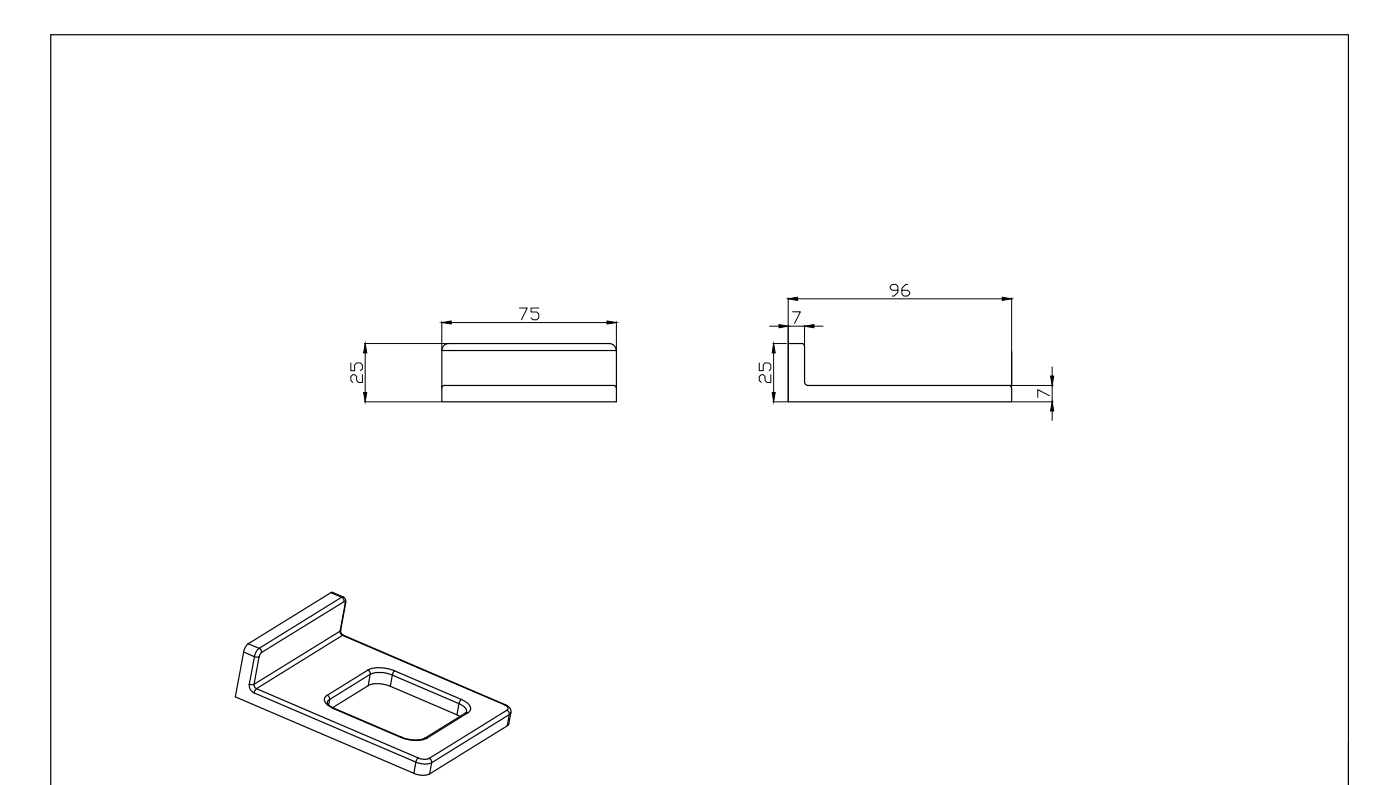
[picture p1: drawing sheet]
<svg xmlns="http://www.w3.org/2000/svg" width="297mm" height="166mm" viewBox="0 0 297 166" stroke-linecap="round" stroke-linejoin="round" font-family="sans-serif">
<!-- layer: 0 -->
<g fill="none" stroke="#000" stroke-width=".25">
<path d="M93.7 74.3h37.1M129.3 72.9a1.46 1.46 0 0 1 1.4 1.4M129.3 72.9h-34.1a1.46 1.46 0 0 0-1.5 1.4M130.8 74.2v11h-37.1v-10.9M170.2 72.9l.4 .2 .1 .2M170.2 72.9h-3v12.3h47.4v-2.9M170.7 73.4v7.6M214.6 74.6v7.1h-43.1M94.2 81.7l-.4 .3-.1 .2M94.2 81.7h36.1l.4 .3v.2M170.7 81a.74 .74 0 0 0 .7 .7M214.1 81.7l.4 .3 .1 .2"/>
<path d="M51.7 138.3l-1.8 9.5 37.9 16.2M51.7 138.3l2.3 1M52.7 136.5l-.6 .7-.4 1.1M52.7 136.5l2.3 1M54 139.3h1M54 139.3l-1.1 5.8M55 137.5a.82 .82 0 0 1 .5 .9M55 137.5l-.6 .7-.4 1.1M55 139.3l-1.1 5.8M55.5 138.4l-.5 .9M70.2 125.7l.3-.1 2.3 1M72.3 133.7a.97 .97 0 0 0 .5 1"/>
<path d="M72.3 133.7a.72 .72 0 0 0 .4 1M72.5 126.7l.4 .4 .1 .5M72.5 126.7l-2.3-1-17.5 10.8M72.5 126.7l-17.5 10.8M72.7 134.7l34.5 14.7M72.7 134.7l-18.3 11.4M72.8 126.6a1.03 1.03 0 0 1 .5 1.2M72.8 126.6l-.3 .1M72.8 134.7h-.1M72.8 134.7l34.4 14.7M73 127.6h.2l.1 .4M73 127.6l-17.5 10.8"/>
<path d="M73.3 128l-1.1 5.9-18.3 11.2M73.3 127.8v.2M73.3 127.8l-1 5.9M52.9 145.1l.2 1 .8 .8M52.9 145.1h1M53.9 145.1l.1 .7 .4 .3M53.9 146.9l34.3 14.7M54.4 146.1l-.5 .8M54.4 146.1l34.3 14.6M69.4 147.4l-.4 .4a1.24 1.24 0 0 0 .7 1.8l1.1 .7M69.4 147.4l.5 .5v.4M69.9 148.3l-.2 .3a.63 .63 0 0 0-.2 .6 .63 .63 0 0 0 .5 .5l.8 .5"/>
<path d="M69.9 148.3l-.2 1.2M70.8 150.3l14.3 6M70.8 150.3l14.1 6M70.8 150.2h.2M78 142.1a.82 .82 0 0 1 .5 .9M78 142.1l1.4-.5h1.5l1.3 .2 1.5 .5M78 142.1l-8.6 5.3M78.1 145.4a5.9 5.9 0 0 1 4.7 .1M78.1 145.4l-7.5 4.7M78.5 143l1.4-.4h1.3l2 .6M78.5 143l-.4 2.4M78.5 143l-8.6 5.3"/>
<path d="M82.8 145.5l14.2 6.1M83.2 143.2l14.2 6M83.2 143.2l-.4 2.3M83.7 142.3l-.2 .2-.3 .7M83.7 142.3l14.2 6M84.9 156.3l1.4 .5 1.3 .2a4.8 4.8 0 0 0 3-.5M85.1 156.3l1.4 .5 1.3 .1h1.2l1.1-.4M85.1 156.3h-.2M90.6 156.5h-.5M97 151.6l.6 .3M97.4 149.2l.1 .1a2.21 2.21 0 0 1 1.5 1.5v.2l-.3 .2M97.4 149.2l-.4 2.4"/>
<path d="M97.9 148.3l-.3 .2-.2 .7M97.9 148.3l1.4 .9 .5 .7a.97 .97 0 0 1-.6 1.3M98.7 151.2l-8.6 5.3M99.2 151.2h-.5M99.2 151.2l-8.6 5.3M106.9 149.4l.1 .1a.75 .75 0 0 1 .7 1l-.2 .1M107.2 149.4l.5 .3 .6 .6 .1 .8M107.5 150.6a.84 .84 0 0 1 .5 1M107.5 150.6l-16.4 10.2M108 151.6l-.4 2.3-16.4 10.2M108 151.6l-16.4 10.2M108.4 151.1l-.4 2.4-.4 .4"/>
<path d="M108.4 151.1l-.4 .5M286.1 157.4v9.1v-159.1h-275.3v159.1M87.8 164l.6 .2a3.7 3.7 0 0 0 2.8-.1M88.2 161.6l.6 .2a4.3 4.3 0 0 0 2.8 0M88.2 161.6l-.4 2.4M88.7 160.7a2.75 2.75 0 0 0 2.4 .1M88.7 160.7l-.3 .3-.2 .6M91.1 160.8a.84 .84 0 0 1 .5 1M91.6 161.8l-.4 2.3"/>
</g>
<g fill="none" stroke="#000" stroke-width=".21">
<path d="M74.4 77v1.6h.8v-1.2l.5-.4h.8l.4 .4v.8l-.4 .4M76.9 79.5v1.6h-.8l-.4-.4v-.9l-.5-.3h-.3l-.5 .3v.9l.5 .4M77.3 72.9h17.8M77.5 74.8v8.4M93.7 68.2v6M95.7 68.4h33.1M110.2 65.3h1.7l-1.3 2.5M114.3 65.3h-1.6v.9h1.2l.4 .4v.8l-.4 .4h-.8l-.4-.4M130.8 68.2v6M161.1 77v1.6h.8v-1.2l.4-.4h.9l.3 .4v.8l-.3 .4M163.3 69.2h2M163.5 79.5v1.6h-.8l-.4-.4v-.9l-.4-.3h-.4l-.4 .3v.9l.4 .4"/>
<path d="M164 72.9h2.8M164.1 74.8v8.4M167.2 63.2v21.8M167.2 69.2h3.5M168.2 66.1h1.6l-1.2 2.5M169.2 63.4h43.5M170.7 69v11.8M172.7 69.2h1.9M190.5 61.6h-1.2l-.4-.5v-.4l.4-.4h.8l.4 .4v1.3l-.8 .8h-.4M192.6 60.3h-.4l-.8 .8v1.3l.3 .4h.9l.4-.4v-.4l-.4-.4h-1.2M214.6 63.2v18.8M223.2 77.8v2"/>
<path d="M77.3 85.2h16.3M164 85.2h3.1M214.8 85.2h8.6M214.8 81.7h8.6M222.6 83.9l-2.4-1.3v1.7M223.2 81.7v3.5M223.2 87.2v2"/>
</g>
<path d="M77.5 72.9l.3 1.9h-.7zM93.7 68.4l2-.3v.6zM128.8 68.1l2 .3-2 .3zM164.1 72.9l.4 1.9h-.7zM165.3 68.8l1.9 .4-1.9 .3zM167.2 63.4l2-.4v.7zM170.7 69.2l2-.4v.7zM212.7 63l1.9 .4-1.9 .3zM222.9 79.8h.7l-.4 1.9zM77.1 83.2h.7l-.3 2zM163.8 83.2h.7l-.4 2zM223.2 85.2l.4 2h-.7z" fill="#000" stroke="#000" stroke-width=".21"/>
</svg>
